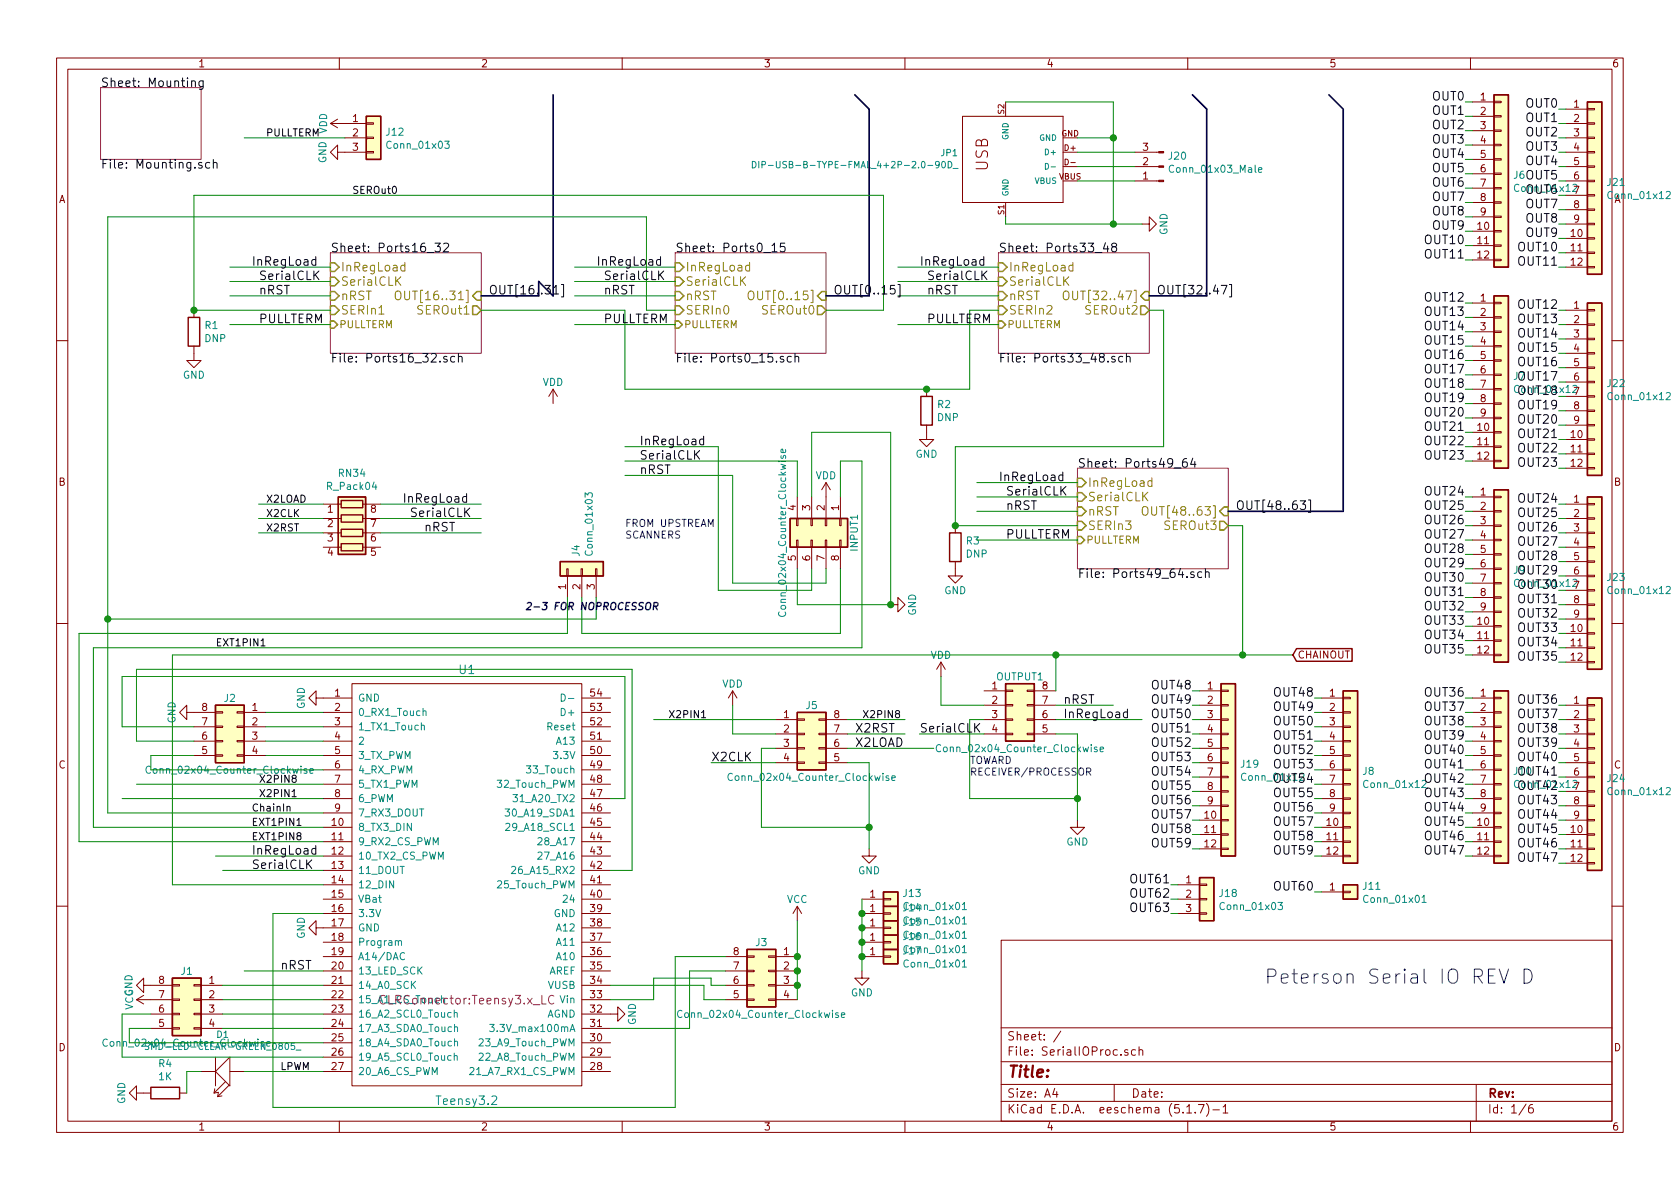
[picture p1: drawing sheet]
<svg xmlns="http://www.w3.org/2000/svg" width="297mm" height="210mm" viewBox="0 0 297 210" stroke-linecap="round" stroke-linejoin="round" font-family="sans-serif">
<defs><g id="words">
<text font-size="3.5" fill="#0000c2" x="223.5" y="174">Peterson Serial IO REV D</text>
<g font-size="2.8" fill="#840000">
<text x="174.7" y="30.3" transform="rotate(-90 174.7 30.3)">USB</text>
<text x="178" y="190.5">Title:</text>
</g>
<g font-size="2.1">
<text x="17.8" y="15.4">Sheet: Mounting</text>
<text x="253.4" y="17.8">OUT0</text>
<text x="253.4" y="20.3">OUT1</text>
<text x="253.4" y="22.9">OUT2</text>
<text x="269.9" y="19">OUT0</text>
<text x="269.9" y="21.6">OUT1</text>
<text x="17.8" y="29.8">File: Mounting.sch</text>
<text x="253.4" y="27.9">OUT4</text>
<text x="253.4" y="25.4">OUT3</text>
<text x="269.9" y="24.1">OUT2</text>
<text x="269.9" y="26.7">OUT3</text>
<text x="269.9" y="29.2">OUT4</text>
<text x="253.4" y="35.6">OUT7</text>
<text x="253.4" y="33">OUT6</text>
<text x="253.4" y="30.5">OUT5</text>
<text x="269.9" y="31.7">OUT5</text>
<text x="269.9" y="34.3">OUT6</text>
<text x="253.4" y="40.6">OUT9</text>
<text x="253.4" y="38.1">OUT8</text>
<text x="269.9" y="36.8">OUT7</text>
<text x="269.9" y="39.4">OUT8</text>
<text x="269.9" y="41.9">OUT9</text>
<text x="44.4" y="47">InRegLoad</text>
<text x="58.4" y="44.6">Sheet: Ports16_32</text>
<text x="105.4" y="47">InRegLoad</text>
<text x="119.4" y="44.6">Sheet: Ports0_15</text>
<text x="162.6" y="47">InRegLoad</text>
<text x="176.5" y="44.6">Sheet: Ports33_48</text>
<text x="252.2" y="43.2">OUT10</text>
<text x="252.2" y="45.7">OUT11</text>
<text x="268.8" y="44.4">OUT10</text>
<text x="268.8" y="47">OUT11</text>
<text x="45.7" y="52.1">nRST</text>
<text x="45.7" y="49.5">SerialCLK</text>
<text x="86.4" y="52.1">OUT[16..31]</text>
<text x="106.7" y="52.1">nRST</text>
<text x="106.7" y="49.5">SerialCLK</text>
<text x="147.3" y="52.1">OUT[0..15]</text>
<text x="163.8" y="52.1">nRST</text>
<text x="163.8" y="49.5">SerialCLK</text>
<text x="204.5" y="52.1">OUT[32..47]</text>
<text x="252.2" y="53.3">OUT12</text>
<text x="45.7" y="57.1">PULLTERM</text>
<text x="106.7" y="57.1">PULLTERM</text>
<text x="163.8" y="57.1">PULLTERM</text>
<text x="252.2" y="58.4">OUT14</text>
<text x="252.2" y="55.9">OUT13</text>
<text x="268.8" y="57.1">OUT13</text>
<text x="268.8" y="59.7">OUT14</text>
<text x="268.8" y="54.6">OUT12</text>
<text x="58.4" y="64.1">File: Ports16_32.sch</text>
<text x="119.4" y="64.1">File: Ports0_15.sch</text>
<text x="176.5" y="64.1">File: Ports33_48.sch</text>
<text x="252.2" y="63.5">OUT16</text>
<text x="252.2" y="61">OUT15</text>
<text x="268.8" y="62.2">OUT15</text>
<text x="268.8" y="64.8">OUT16</text>
<text x="252.2" y="71.1">OUT19</text>
<text x="252.2" y="68.6">OUT18</text>
<text x="252.2" y="66">OUT17</text>
<text x="268.8" y="67.3">OUT17</text>
<text x="268.8" y="69.8">OUT18</text>
<text x="252.2" y="76.2">OUT21</text>
<text x="252.2" y="73.7">OUT20</text>
<text x="268.8" y="72.4">OUT19</text>
<text x="268.8" y="74.9">OUT20</text>
<text x="268.8" y="77.5">OUT21</text>
<text x="113" y="78.7">InRegLoad</text>
<text x="113" y="81.3">SerialCLK</text>
<text x="113" y="83.8">nRST</text>
<text x="190.5" y="82.7">Sheet: Ports49_64</text>
<text x="252.2" y="78.7">OUT22</text>
<text x="252.2" y="81.3">OUT23</text>
<text x="268.8" y="80">OUT22</text>
<text x="268.8" y="82.5">OUT23</text>
<text x="71.1" y="88.9">InRegLoad</text>
<text x="176.5" y="85.1">InRegLoad</text>
<text x="177.8" y="87.6">SerialCLK</text>
<text x="252.2" y="87.6">OUT24</text>
<text x="268.8" y="88.9">OUT24</text>
<text x="72.4" y="91.4">SerialCLK</text>
<text x="74.9" y="94">nRST</text>
<text x="177.8" y="90.2">nRST</text>
<text x="177.8" y="95.2">PULLTERM</text>
<text x="218.4" y="90.2">OUT[48..63]</text>
<text x="252.2" y="95.2">OUT27</text>
<text x="252.2" y="92.7">OUT26</text>
<text x="252.2" y="90.2">OUT25</text>
<text x="268.8" y="91.4">OUT25</text>
<text x="268.8" y="94">OUT26</text>
<text x="252.2" y="100.3">OUT29</text>
<text x="252.2" y="97.8">OUT28</text>
<text x="268.8" y="96.5">OUT27</text>
<text x="268.8" y="99.1">OUT28</text>
<text x="268.8" y="101.6">OUT29</text>
<text x="190.5" y="102.2">File: Ports49_64.sch</text>
<text x="252.2" y="107.9">OUT32</text>
<text x="252.2" y="105.4">OUT31</text>
<text x="252.2" y="102.9">OUT30</text>
<text x="268.8" y="104.1">OUT30</text>
<text x="268.8" y="106.7">OUT31</text>
<text x="252.2" y="113">OUT34</text>
<text x="252.2" y="110.5">OUT33</text>
<text x="268.8" y="111.8">OUT33</text>
<text x="268.8" y="109.2">OUT32</text>
<text x="252.2" y="115.6">OUT35</text>
<text x="268.8" y="114.3">OUT34</text>
<text x="268.8" y="116.8">OUT35</text>
<text x="188" y="124.5">nRST</text>
<text x="204" y="121.9">OUT48</text>
<text x="204" y="124.5">OUT49</text>
<text x="225.6" y="125.7">OUT49</text>
<text x="225.6" y="123.2">OUT48</text>
<text x="252.2" y="125.7">OUT37</text>
<text x="252.2" y="123.2">OUT36</text>
<text x="268.8" y="124.5">OUT36</text>
<text x="151.1" y="129.5">X2RST</text>
<text x="162.6" y="129.5">SerialCLK</text>
<text x="188" y="127">InRegLoad</text>
<text x="204" y="129.5">OUT51</text>
<text x="204" y="127">OUT50</text>
<text x="225.6" y="130.8">OUT51</text>
<text x="225.6" y="128.3">OUT50</text>
<text x="252.2" y="130.8">OUT39</text>
<text x="252.2" y="128.3">OUT38</text>
<text x="268.8" y="129.5">OUT38</text>
<text x="268.8" y="127">OUT37</text>
<text x="125.7" y="134.6">X2CLK</text>
<text x="151.1" y="132.1">X2LOAD</text>
<text x="204" y="134.6">OUT53</text>
<text x="204" y="132.1">OUT52</text>
<text x="204" y="137.2">OUT54</text>
<text x="225.6" y="135.9">OUT53</text>
<text x="225.6" y="133.3">OUT52</text>
<text x="252.2" y="133.3">OUT40</text>
<text x="252.2" y="135.9">OUT41</text>
<text x="268.8" y="137.2">OUT41</text>
<text x="268.8" y="134.6">OUT40</text>
<text x="268.8" y="132.1">OUT39</text>
<text x="204" y="139.7">OUT55</text>
<text x="204" y="142.2">OUT56</text>
<text x="225.6" y="143.5">OUT56</text>
<text x="225.6" y="141">OUT55</text>
<text x="225.6" y="138.4">OUT54</text>
<text x="252.2" y="143.5">OUT44</text>
<text x="252.2" y="141">OUT43</text>
<text x="252.2" y="138.4">OUT42</text>
<text x="268.8" y="142.2">OUT43</text>
<text x="268.8" y="139.7">OUT42</text>
<text x="204" y="149.9">OUT59</text>
<text x="204" y="144.8">OUT57</text>
<text x="204" y="147.3">OUT58</text>
<text x="225.6" y="146">OUT57</text>
<text x="225.6" y="148.6">OUT58</text>
<text x="252.2" y="148.6">OUT46</text>
<text x="252.2" y="146">OUT45</text>
<text x="268.8" y="149.9">OUT46</text>
<text x="268.8" y="144.8">OUT44</text>
<text x="268.8" y="147.3">OUT45</text>
<text x="44.4" y="153.7">SerialCLK</text>
<text x="44.4" y="151.1">InRegLoad</text>
<text x="225.6" y="151.1">OUT59</text>
<text x="252.2" y="151.1">OUT47</text>
<text x="268.8" y="152.4">OUT47</text>
<text x="200.2" y="161.3">OUT63</text>
<text x="200.2" y="158.7">OUT62</text>
<text x="200.2" y="156.2">OUT61</text>
<text x="225.6" y="157.5">OUT60</text>
<text x="49.5" y="171.4">nRST</text>
</g>
<g font-size="2.1" fill="#848400">
<text x="60.2" y="48">InRegLoad</text>
<text x="60.2" y="50.5">SerialCLK</text>
<text x="60.2" y="53.1">nRST</text>
<text x="71.5" y="53.1">OUT[16..31]</text>
<text x="121.2" y="48">InRegLoad</text>
<text x="121.2" y="50.5">SerialCLK</text>
<text x="121.2" y="53.1">nRST</text>
<text x="133.7" y="53.1">OUT[0..15]</text>
<text x="178.3" y="48">InRegLoad</text>
<text x="178.3" y="50.5">SerialCLK</text>
<text x="178.3" y="53.1">nRST</text>
<text x="189.6" y="53.1">OUT[32..47]</text>
<text x="60.2" y="55.6">SERIn1</text>
<text x="74.1" y="55.6">SEROut1</text>
<text x="121.2" y="55.6">SERIn0</text>
<text x="135.1" y="55.6">SEROut0</text>
<text x="178.3" y="55.6">SERIn2</text>
<text x="192.2" y="55.6">SEROut2</text>
<text x="192.3" y="86.1">InRegLoad</text>
<text x="192.3" y="88.6">SerialCLK</text>
<text x="192.3" y="91.2">nRST</text>
<text x="192.3" y="93.7">SERIn3</text>
<text x="203.6" y="91.2">OUT[48..63]</text>
<text x="206.2" y="93.7">SEROut3</text>
</g>
<g font-size="2.1" fill="#008484">
<text x="81.2" y="119.2">U1</text>
<text x="77.4" y="195.4">Teensy3.2</text>
</g>
<text font-size="2.1" fill="#840084" x="67.6" y="177.6">CLRConnector:Teensy3.x_LC</text>
<g font-size="2.1" fill="#840000">
<text x="178" y="184">Sheet: /</text>
<text x="178" y="186.7">File: SerialIOProc.sch</text>
<text x="178" y="196.9">KiCad E.D.A. eeschema (5.1.7)-1</text>
<text x="178" y="194.1">Size: A4</text>
<text x="200" y="194.1">Date:</text>
<text x="263" y="194.1">Rev:</text>
<text x="263" y="196.9">Id: 1/6</text>
</g>
<g font-size="1.8" fill="#840000">
<text x="35" y="11.9">1</text>
<text x="85" y="11.9">2</text>
<text x="135" y="11.9">3</text>
<text x="185" y="11.9">4</text>
<text x="235" y="11.9">5</text>
<text x="285" y="11.9">6</text>
<text x="261.8" y="17.8">1</text>
<text x="62.4" y="21.6">1</text>
<text x="261.8" y="20.3">2</text>
<text x="261.8" y="22.9">3</text>
<text x="278.3" y="19">1</text>
<text x="278.3" y="21.6">2</text>
<text x="62.4" y="24.1">2</text>
<text x="62.4" y="26.7">3</text>
<text x="202.1" y="29.2">2</text>
<text x="202.1" y="26.7">3</text>
<text x="261.8" y="25.4">4</text>
<text x="261.8" y="27.9">5</text>
<text x="278.3" y="24.1">3</text>
<text x="278.3" y="26.7">4</text>
<text x="278.3" y="29.2">5</text>
<text x="10.4" y="35.9">A</text>
<text x="202.1" y="31.7">1</text>
<text x="261.8" y="30.5">6</text>
<text x="261.8" y="33">7</text>
<text x="261.8" y="35.6">8</text>
<text x="278.3" y="31.7">6</text>
<text x="261.3" y="40.6">10</text>
<text x="261.8" y="38.1">9</text>
<text x="277.8" y="41.9">10</text>
<text x="278.3" y="36.8">8</text>
<text x="278.3" y="39.4">9</text>
<text x="261.3" y="43.2">11</text>
<text x="261.3" y="45.7">12</text>
<text x="277.8" y="44.4">11</text>
<text x="277.8" y="47">12</text>
<text x="261.8" y="53.3">1</text>
<text x="261.8" y="55.9">2</text>
<text x="261.8" y="58.4">3</text>
<text x="278.3" y="54.6">1</text>
<text x="278.3" y="57.1">2</text>
<text x="278.3" y="59.7">3</text>
<text x="261.8" y="61">4</text>
<text x="261.8" y="63.5">5</text>
<text x="278.3" y="62.2">4</text>
<text x="278.3" y="64.8">5</text>
<text x="261.8" y="66">6</text>
<text x="261.8" y="68.6">7</text>
<text x="261.8" y="71.1">8</text>
<text x="278.3" y="67.3">6</text>
<text x="261.3" y="76.2">10</text>
<text x="261.8" y="73.7">9</text>
<text x="277.8" y="77.5">10</text>
<text x="278.3" y="72.4">8</text>
<text x="278.3" y="74.9">9</text>
<text x="261.3" y="78.7">11</text>
<text x="261.3" y="81.3">12</text>
<text x="277.8" y="80">11</text>
<text x="277.8" y="82.5">12</text>
<text x="10.4" y="85.9">B</text>
<text x="261.8" y="87.6">1</text>
<text x="278.3" y="88.9">1</text>
<text x="285.4" y="85.9">B</text>
<text x="57.9" y="90.7">1</text>
<text x="57.9" y="93.2">2</text>
<text x="57.9" y="95.8">3</text>
<text x="65.6" y="95.8">6</text>
<text x="65.6" y="93.2">7</text>
<text x="65.6" y="90.7">8</text>
<text x="140.7" y="90.3" transform="rotate(-90 140.7 90.3)">4</text>
<text x="143.3" y="90.3" transform="rotate(-90 143.3 90.3)">3</text>
<text x="145.8" y="90.3" transform="rotate(-90 145.8 90.3)">2</text>
<text x="148.3" y="90.3" transform="rotate(-90 148.3 90.3)">1</text>
<text x="261.8" y="90.2">2</text>
<text x="261.8" y="92.7">3</text>
<text x="261.8" y="95.2">4</text>
<text x="278.3" y="91.4">2</text>
<text x="278.3" y="94">3</text>
<text x="57.9" y="98.3">4</text>
<text x="65.6" y="98.3">5</text>
<text x="140.7" y="99.2" transform="rotate(-90 140.7 99.2)">5</text>
<text x="143.3" y="99.2" transform="rotate(-90 143.3 99.2)">6</text>
<text x="145.8" y="99.2" transform="rotate(-90 145.8 99.2)">7</text>
<text x="148.3" y="99.2" transform="rotate(-90 148.3 99.2)">8</text>
<text x="261.8" y="97.8">5</text>
<text x="261.8" y="100.3">6</text>
<text x="278.3" y="96.5">4</text>
<text x="278.3" y="99.1">5</text>
<text x="278.3" y="101.6">6</text>
<text x="100.1" y="104.2" transform="rotate(-90 100.1 104.2)">1</text>
<text x="102.6" y="104.2" transform="rotate(-90 102.6 104.2)">2</text>
<text x="105.2" y="104.2" transform="rotate(-90 105.2 104.2)">3</text>
<text x="261.8" y="102.9">7</text>
<text x="261.8" y="105.4">8</text>
<text x="261.8" y="107.9">9</text>
<text x="278.3" y="106.7">8</text>
<text x="261.3" y="110.5">10</text>
<text x="261.3" y="113">11</text>
<text x="277.8" y="111.8">10</text>
<text x="278.3" y="109.2">9</text>
<text x="229.4" y="116.5">CHAINOUT</text>
<text x="261.3" y="115.6">12</text>
<text x="277.8" y="114.3">11</text>
<text x="277.8" y="116.8">12</text>
<text x="35.7" y="125.7">8</text>
<text x="44.6" y="125.7">1</text>
<text x="59.2" y="123.2">1</text>
<text x="59.2" y="125.7">2</text>
<text x="104.4" y="125.7">53</text>
<text x="104.4" y="123.2">54</text>
<text x="175.4" y="121.9">1</text>
<text x="175.4" y="124.5">2</text>
<text x="184.3" y="124.5">7</text>
<text x="184.3" y="121.9">8</text>
<text x="213.5" y="121.9">1</text>
<text x="213.5" y="124.5">2</text>
<text x="235.1" y="123.2">1</text>
<text x="235.1" y="125.7">2</text>
<text x="261.8" y="123.2">1</text>
<text x="261.8" y="125.7">2</text>
<text x="278.3" y="124.5">1</text>
<text x="35.7" y="130.8">6</text>
<text x="35.7" y="128.3">7</text>
<text x="44.6" y="128.3">2</text>
<text x="44.6" y="130.8">3</text>
<text x="59.2" y="128.3">3</text>
<text x="59.2" y="130.8">4</text>
<text x="104.4" y="130.8">51</text>
<text x="104.4" y="128.3">52</text>
<text x="138.6" y="127">1</text>
<text x="138.6" y="129.5">2</text>
<text x="147.5" y="129.5">7</text>
<text x="147.5" y="127">8</text>
<text x="175.4" y="127">3</text>
<text x="175.4" y="129.5">4</text>
<text x="184.3" y="129.5">5</text>
<text x="184.3" y="127">6</text>
<text x="213.5" y="127">3</text>
<text x="213.5" y="129.5">4</text>
<text x="235.1" y="128.3">3</text>
<text x="235.1" y="130.8">4</text>
<text x="261.8" y="128.3">3</text>
<text x="261.8" y="130.8">4</text>
<text x="278.3" y="127">2</text>
<text x="278.3" y="129.5">3</text>
<text x="10.4" y="135.9">C</text>
<text x="35.7" y="133.3">5</text>
<text x="44.6" y="133.3">4</text>
<text x="59.2" y="133.3">5</text>
<text x="59.2" y="135.9">6</text>
<text x="104.4" y="135.9">49</text>
<text x="104.4" y="133.3">50</text>
<text x="138.6" y="132.1">3</text>
<text x="138.6" y="134.6">4</text>
<text x="147.5" y="134.6">5</text>
<text x="147.5" y="132.1">6</text>
<text x="213.5" y="132.1">5</text>
<text x="213.5" y="134.6">6</text>
<text x="213.5" y="137.2">7</text>
<text x="235.1" y="133.3">5</text>
<text x="235.1" y="135.9">6</text>
<text x="261.8" y="133.3">5</text>
<text x="261.8" y="135.9">6</text>
<text x="278.3" y="132.1">4</text>
<text x="278.3" y="134.6">5</text>
<text x="278.3" y="137.2">6</text>
<text x="285.4" y="135.9">C</text>
<text x="59.2" y="138.4">7</text>
<text x="59.2" y="141">8</text>
<text x="59.2" y="143.5">9</text>
<text x="104.4" y="143.5">46</text>
<text x="104.4" y="141">47</text>
<text x="104.4" y="138.4">48</text>
<text x="213.5" y="139.7">8</text>
<text x="213.5" y="142.2">9</text>
<text x="235.1" y="138.4">7</text>
<text x="235.1" y="141">8</text>
<text x="235.1" y="143.5">9</text>
<text x="261.8" y="138.4">7</text>
<text x="261.8" y="141">8</text>
<text x="261.8" y="143.5">9</text>
<text x="278.3" y="142.2">8</text>
<text x="58.7" y="146">10</text>
<text x="58.7" y="148.6">11</text>
<text x="104.4" y="148.6">44</text>
<text x="104.4" y="146">45</text>
<text x="213" y="144.8">10</text>
<text x="213" y="147.3">11</text>
<text x="213" y="149.9">12</text>
<text x="234.6" y="146">10</text>
<text x="234.6" y="148.6">11</text>
<text x="261.3" y="146">10</text>
<text x="261.3" y="148.6">11</text>
<text x="277.8" y="147.3">10</text>
<text x="277.8" y="149.9">11</text>
<text x="278.3" y="144.8">9</text>
<text x="58.7" y="151.1">12</text>
<text x="58.7" y="153.7">13</text>
<text x="104.4" y="153.7">42</text>
<text x="104.4" y="151.1">43</text>
<text x="234.6" y="151.1">12</text>
<text x="261.3" y="151.1">12</text>
<text x="277.8" y="152.4">12</text>
<text x="58.7" y="156.2">14</text>
<text x="58.7" y="158.7">15</text>
<text x="58.7" y="161.3">16</text>
<text x="104.4" y="161.3">39</text>
<text x="104.4" y="158.7">40</text>
<text x="104.4" y="156.2">41</text>
<text x="153.8" y="161.3">1</text>
<text x="153.8" y="158.7">1</text>
<text x="209.7" y="156.2">1</text>
<text x="209.7" y="158.7">2</text>
<text x="209.7" y="161.3">3</text>
<text x="235.1" y="157.5">1</text>
<text x="58.7" y="163.8">17</text>
<text x="58.7" y="166.4">18</text>
<text x="104.4" y="166.4">37</text>
<text x="104.4" y="163.8">38</text>
<text x="153.8" y="166.4">1</text>
<text x="153.8" y="163.8">1</text>
<text x="28.1" y="174">8</text>
<text x="37" y="174">1</text>
<text x="58.7" y="168.9">19</text>
<text x="58.7" y="171.4">20</text>
<text x="58.7" y="174">21</text>
<text x="104.4" y="174">34</text>
<text x="104.4" y="171.4">35</text>
<text x="104.4" y="168.9">36</text>
<text x="129.7" y="174">6</text>
<text x="129.7" y="171.4">7</text>
<text x="129.7" y="168.9">8</text>
<text x="138.6" y="168.9">1</text>
<text x="138.6" y="171.4">2</text>
<text x="138.6" y="174">3</text>
<text x="153.8" y="168.9">1</text>
<text x="28.1" y="179.1">6</text>
<text x="28.1" y="176.5">7</text>
<text x="37" y="176.5">2</text>
<text x="37" y="179.1">3</text>
<text x="58.7" y="176.5">22</text>
<text x="58.7" y="179.1">23</text>
<text x="104.4" y="179.1">32</text>
<text x="104.4" y="176.5">33</text>
<text x="129.7" y="176.5">5</text>
<text x="138.6" y="176.5">4</text>
<text x="10.4" y="185.9">D</text>
<text x="28.1" y="181.6">5</text>
<text x="37" y="181.6">4</text>
<text x="58.7" y="181.6">24</text>
<text x="58.7" y="184.1">25</text>
<text x="104.4" y="184.1">30</text>
<text x="104.4" y="181.6">31</text>
<text x="285.4" y="185.9">D</text>
<text x="58.7" y="186.7">26</text>
<text x="58.7" y="189.2">27</text>
<text x="104.4" y="189.2">28</text>
<text x="104.4" y="186.7">29</text>
<text x="35" y="199.9">1</text>
<text x="85" y="199.9">2</text>
<text x="135" y="199.9">3</text>
<text x="185" y="199.9">4</text>
<text x="235" y="199.9">5</text>
<text x="285" y="199.9">6</text>
</g>
<g font-size="1.8" fill="#008484">
<text x="57.8" y="23.7" transform="rotate(-90 57.8 23.7)">VDD</text>
<text x="68.4" y="24">J12</text>
<text x="57.7" y="28.9" transform="rotate(-90 57.7 28.9)">GND</text>
<text x="68.7" y="26.3">Conn_01x03</text>
<text x="206.7" y="28.2">J20</text>
<text x="207.3" y="30.6">Conn_01x03_Male</text>
<text x="267.7" y="31.6">J6</text>
<text x="284.3" y="32.9">J21</text>
<text x="284.6" y="35.2">Conn_01x12</text>
<text x="285.4" y="35.9">A</text>
<text x="206.4" y="41.6" transform="rotate(-90 206.4 41.6)">GND</text>
<text x="36.3" y="58.2">R1</text>
<text x="36.2" y="60.5">DNP</text>
<text x="32.3" y="67">GND</text>
<text x="95.9" y="68.2">VDD</text>
<text x="284.3" y="68.4">J22</text>
<text x="284.6" y="70.8">Conn_01x12</text>
<text x="165.8" y="74.5">DNP</text>
<text x="165.8" y="72.2">R2</text>
<text x="161.9" y="80.9">GND</text>
<text x="58.1" y="86.6">R_Pack04</text>
<text x="60" y="84.3">RN34</text>
<text x="144.2" y="84.8">VDD</text>
<text x="102.5" y="98.3" transform="rotate(-90 102.5 98.3)">J4</text>
<text x="104.8" y="97.9" transform="rotate(-90 104.8 97.9)">Conn_01x03</text>
<text x="151.7" y="97.4" transform="rotate(-90 151.7 97.4)">INPUT1</text>
<text x="170.8" y="98.6">DNP</text>
<text x="170.9" y="96.3">R3</text>
<text x="167" y="105.1">GND</text>
<text x="284.3" y="102.7">J23</text>
<text x="284.6" y="105">Conn_01x12</text>
<text x="139" y="108.1" transform="rotate(-90 139 108.1)">Conn_02x04_Counter_Clockwise</text>
<text x="162" y="108.9" transform="rotate(-90 162 108.9)">GND</text>
<text x="164.5" y="116.5">VDD</text>
<text x="39.7" y="124.1">J2</text>
<text x="53.9" y="125.4" transform="rotate(-90 53.9 125.4)">GND</text>
<text x="63.2" y="124.1">GND</text>
<text x="127.7" y="121.6">VDD</text>
<text x="142.5" y="125.4">J5</text>
<text x="176.2" y="120.3">OUTPUT1</text>
<text x="31" y="127.9" transform="rotate(-90 31 127.9)">GND</text>
<text x="63.2" y="126.6">0_RX1_Touch</text>
<text x="63.2" y="129.2">1_TX1_Touch</text>
<text x="63.2" y="131.7">2</text>
<text x="97" y="129.2">Reset</text>
<text x="98.6" y="131.7">A13</text>
<text x="99.5" y="126.6">D+</text>
<text x="26.7" y="136.8">Conn_02x04_Counter_Clockwise</text>
<text x="63.2" y="134.2">3_TX_PWM</text>
<text x="63.2" y="136.8">4_RX_PWM</text>
<text x="93.6" y="136.8">33_Touch</text>
<text x="98.2" y="134.2">3.3V</text>
<text x="166.4" y="133">Conn_02x04_Counter_Clockwise</text>
<text x="219.5" y="135.8">J19</text>
<text x="241" y="137">J8</text>
<text x="63.2" y="139.3">5_TX1_PWM</text>
<text x="63.2" y="141.9">6_PWM</text>
<text x="88.3" y="139.3">32_Touch_PWM</text>
<text x="91.4" y="141.9">31_A20_TX2</text>
<text x="129.6" y="138.1">Conn_02x04_Counter_Clockwise</text>
<text x="219.8" y="138.1">Conn_01x12</text>
<text x="241.4" y="139.3">Conn_01x12</text>
<text x="284.3" y="138.3">J24</text>
<text x="284.6" y="140.6">Conn_01x12</text>
<text x="63.2" y="146.9">8_TX3_DIN</text>
<text x="63.2" y="149.5">9_RX2_CS_PWM</text>
<text x="63.2" y="144.4">7_RX3_DOUT</text>
<text x="90" y="144.4">30_A19_SDA1</text>
<text x="90.1" y="146.9">29_A18_SCL1</text>
<text x="95.7" y="149.5">28_A17</text>
<text x="188.5" y="149.5">GND</text>
<text x="63.2" y="152">10_TX2_CS_PWM</text>
<text x="63.2" y="154.6">11_DOUT</text>
<text x="91.2" y="154.6">26_A15_RX2</text>
<text x="95.7" y="152">27_A16</text>
<text x="151.7" y="154.6">GND</text>
<text x="63.2" y="157.1">12_DIN</text>
<text x="63.2" y="159.6">VBat</text>
<text x="88.3" y="157.1">25_Touch_PWM</text>
<text x="99.9" y="159.6">24</text>
<text x="139.1" y="159.7">VCC</text>
<text x="159.8" y="161.2">J14</text>
<text x="159.8" y="158.6">J13</text>
<text x="160.1" y="160.9">Conn_01x01</text>
<text x="215.7" y="158.6">J18</text>
<text x="216" y="160.9">Conn_01x03</text>
<text x="241.1" y="157.3">J11</text>
<text x="241.4" y="159.7">Conn_01x01</text>
<text x="53.9" y="166" transform="rotate(-90 53.9 166)">GND</text>
<text x="63.2" y="162.2">3.3V</text>
<text x="63.2" y="164.7">GND</text>
<text x="63.2" y="167.3">Program</text>
<text x="97.9" y="162.2">GND</text>
<text x="98.6" y="167.3">A11</text>
<text x="98.6" y="164.7">A12</text>
<text x="133.7" y="167.3">J3</text>
<text x="159.8" y="166.2">J16</text>
<text x="159.8" y="163.7">J15</text>
<text x="160.1" y="166">Conn_01x01</text>
<text x="160.1" y="163.5">Conn_01x01</text>
<text x="32.1" y="172.4">J1</text>
<text x="63.2" y="169.8">A14/DAC</text>
<text x="63.2" y="172.3">13_LED_SCK</text>
<text x="97" y="172.3">AREF</text>
<text x="98.6" y="169.8">A10</text>
<text x="159.8" y="168.8">J17</text>
<text x="160.1" y="171.1">Conn_01x01</text>
<text x="160.1" y="168.5">Conn_01x01</text>
<text x="23.4" y="176.2" transform="rotate(-90 23.4 176.2)">GND</text>
<text x="23.5" y="178.6" transform="rotate(-90 23.5 178.6)">VCC</text>
<text x="63.2" y="174.9">14_A0_SCK</text>
<text x="63.2" y="180">16_A2_SCL0_Touch</text>
<text x="96.6" y="180">AGND</text>
<text x="97" y="174.9">VUSB</text>
<text x="99.1" y="177.4">Vin</text>
<text x="150.4" y="176.2">GND</text>
<text x="19.1" y="185.1">Conn_02x04_Counter_Clockwise</text>
<text x="63.2" y="182.5">17_A3_SDA0_Touch</text>
<text x="63.2" y="185">18_A4_SDA0_Touch</text>
<text x="85" y="185">23_A9_Touch_PWM</text>
<text x="87.9" y="182.5">3.3V_max100mA</text>
<text x="112.4" y="181.3" transform="rotate(-90 112.4 181.3)">GND</text>
<text x="120.7" y="180">Conn_02x04_Counter_Clockwise</text>
<text x="28.1" y="188.7">R4</text>
<text x="28.1" y="191">1K</text>
<text x="63.2" y="187.6">19_A5_SCL0_Touch</text>
<text x="63.2" y="190.1">20_A6_CS_PWM</text>
<text x="83.5" y="190.1">21_A7_RX1_CS_PWM</text>
<text x="85" y="187.6">22_A8_Touch_PWM</text>
<text x="22.1" y="195.2" transform="rotate(-90 22.1 195.2)">GND</text>
</g>
<g font-size="1.8">
<text x="47" y="24.1">PULLTERM</text>
<text x="62.2" y="34.3">SEROut0</text>
<text x="267.7" y="67.2">J7</text>
<text x="47" y="88.9">X2LOAD</text>
<text x="47" y="91.4">X2CLK</text>
<text x="47" y="94">X2RST</text>
<text x="267.7" y="101.5">J9</text>
<text x="38.1" y="114.3">EXT1PIN1</text>
<text x="118.1" y="127">X2PIN1</text>
<text x="152.4" y="127">X2PIN8</text>
<text x="267.7" y="137">J10</text>
<text x="44.4" y="143.5">ChainIn</text>
<text x="45.7" y="141">X2PIN1</text>
<text x="45.7" y="138.4">X2PIN8</text>
<text x="44.4" y="146">EXT1PIN1</text>
<text x="44.4" y="148.6">EXT1PIN8</text>
<text x="49.5" y="189.2">LPWM</text>
</g>
<g font-size="1.8" fill="#008400">
<text x="268.1" y="33.9">Conn_01x127</text>
<text x="268.1" y="69.5">Conn_01x127</text>
<text x="268.1" y="103.8">Conn_01x127</text>
<text x="268.1" y="139.3">Conn_01x127</text>
</g>
<g font-size="1.8" fill="#848400">
<text x="59.9" y="58">PULLTERM</text>
<text x="120.9" y="58">PULLTERM</text>
<text x="178.1" y="58">PULLTERM</text>
<text x="192" y="96.1">PULLTERM</text>
</g>
<g font-size="1.8" fill="#0000c2">
<text x="110.5" y="93.2">FROM UPSTREAM</text>
<text x="110.5" y="95.2">SCANNERS</text>
<text x="92.7" y="107.9">2-3 FOR NOPROCESSOR</text>
<text x="171.4" y="135.1">TOWARD</text>
<text x="171.4" y="137.2">RECEIVER/PROCESSOR</text>
</g>
<text font-size="1.8" fill="#840084" x="63.2" y="177.4">15_A1_CS_Touch</text>
<g font-size="1.6" fill="#008484">
<text x="136.3" y="29.7">DIP-USB-B-TYPE-FMAL_4+2P-2.0-90D_</text>
<text x="166.4" y="27.6">JP1</text>
<text x="27" y="185.6">SMD-LED-CLEAR-GREEN_0805_</text>
<text x="38.4" y="183.5">D1</text>
</g>
<g font-size="1.4" fill="#840000">
<text x="177.5" y="20.2" transform="rotate(-90 177.5 20.2)">S2</text>
<text x="187.7" y="24.1">GND</text>
<text x="188.3" y="26.7">D+</text>
<text x="188.5" y="29.2">D-</text>
<text x="187.3" y="31.7">VBUS</text>
<text x="177.5" y="37.9" transform="rotate(-90 177.5 37.9)">S1</text>
</g>
<g font-size="1.4" fill="#008484">
<text x="178.3" y="24.7" transform="rotate(-90 178.3 24.7)">GND</text>
<text x="183.8" y="24.9">GND</text>
<text x="185.1" y="27.4">D+</text>
<text x="178.3" y="34.8" transform="rotate(-90 178.3 34.8)">GND</text>
<text x="183" y="32.5">VBUS</text>
</g>
</g></defs>
<g fill="none" stroke="#840000" stroke-width=".18">
<path d="M10 10.3h277v189.9h-277zM12 12.2h273v186.1h-273zM60 10.3v1.9M110 10.3v1.9M160 10.3v1.9M177.8 18v2.6M210 10.3v1.9M260 10.3v1.9M260.3 18h3.9M264.2 17.9h1.2v.3h-1.2zM276.9 19.3h3.8M280.7 19.2h1.2v.2h-1.2z"/>
<path d="M58.4 21.8l1.3 .8M58.4 21.8h6.4M59.7 26.9v-1.3l-1.3 1.3 1.3 1.3v-1.3h5.1M59.7 21.1l-1.3 .7M61 24.4h3.8M64.8 26.8h1.2v.2h-1.2zM64.8 24.3h1.2v.2h-1.2zM64.8 21.7h1.2v.3h-1.2zM170.2 20.6h17.8v15.2h-17.8zM177.8 35.8v2.5M188 24.4h2.5M188 26.9h2.5"/>
<path d="M188 29.5h2.5M188 32h2.5M200.7 26.9h4.2M200.7 29.5h4.2M200.7 32h4.2M201.9 39.6h1.3v-1.3l1.3 1.3-1.3 1.3v-1.3M260.3 20.6h3.9M260.3 23.1h3.9M260.3 25.6h3.9M260.3 28.2h3.9M260.3 30.7h3.9M260.3 33.3h3.9"/>
<path d="M260.3 35.8h3.9M260.3 38.3h3.9M264.2 38.2h1.2v.3h-1.2zM264.2 35.7h1.2v.2h-1.2zM264.2 33.1h1.2v.3h-1.2zM264.2 30.6h1.2v.3h-1.2zM264.2 28.1h1.2v.2h-1.2zM264.2 25.5h1.2v.3h-1.2zM264.2 23h1.2v.2h-1.2zM264.2 20.4h1.2v.3h-1.2zM276.9 21.8h3.8M276.9 24.4h3.8"/>
<path d="M276.9 26.9h3.8M276.9 29.5h3.8M276.9 32h3.8M276.9 34.5h3.8M276.9 37.1h3.8M276.9 39.6h3.8M280.7 39.5h1.2v.2h-1.2zM280.7 37h1.2v.2h-1.2zM280.7 34.4h1.2v.3h-1.2zM280.7 31.9h1.2v.2h-1.2zM280.7 29.3h1.2v.3h-1.2zM280.7 26.8h1.2v.2h-1.2z"/>
<path d="M280.7 24.3h1.2v.2h-1.2zM280.7 21.7h1.2v.3h-1.2zM34.3 54.9v1.2M260.3 40.9h3.9M260.3 43.4h3.9M260.3 46h3.9M260.3 53.6h3.9M260.3 56.1h3.9M260.3 58.7h3.9M264.2 45.8h1.2v.3h-1.2zM264.2 43.3h1.2v.3h-1.2zM264.2 40.8h1.2v.2h-1.2z"/>
<path d="M264.2 58.5h1.2v.3h-1.2zM264.2 56h1.2v.3h-1.2zM264.2 53.5h1.2v.2h-1.2zM276.9 54.9h3.8M276.9 57.4h3.8M276.9 59.9h3.8M276.9 42.2h3.8M276.9 44.7h3.8M276.9 47.2h3.8M280.7 59.8h1.2v.3h-1.2zM280.7 57.3h1.2v.2h-1.2zM280.7 54.7h1.2v.3h-1.2z"/>
<path d="M280.7 47.1h1.2v.3h-1.2zM280.7 44.6h1.2v.2h-1.2zM280.7 42h1.2v.3h-1.2zM10 60.2h2M34.3 61.2v2.5h1.3l-1.3 1.3-1.3-1.3h1.3M97.8 68.8l-.8 1.3M97.8 68.8v2.6M97.8 68.8l.8 1.3M163.8 75.2v2.5h1.3l-1.3 1.3-1.2-1.3h1.2M163.8 68.8v1.3M260.3 76.4h3.9M260.3 79h3.9"/>
<path d="M260.3 61.2h3.9M260.3 63.7h3.9M260.3 66.3h3.9M260.3 68.8h3.9M260.3 71.4h3.9M260.3 73.9h3.9M264.2 78.9h1.2v.2h-1.2zM264.2 76.3h1.2v.3h-1.2zM264.2 73.8h1.2v.2h-1.2zM264.2 71.2h1.2v.3h-1.2zM264.2 68.7h1.2v.3h-1.2zM264.2 66.2h1.2v.2h-1.2z"/>
<path d="M264.2 63.6h1.2v.3h-1.2zM264.2 61.1h1.2v.2h-1.2zM276.9 77.7h3.8M276.9 62.5h3.8M276.9 65h3.8M276.9 67.6h3.8M276.9 70.1h3.8M276.9 72.6h3.8M276.9 75.2h3.8M280.7 77.6h1.2v.2h-1.2zM280.7 75.1h1.2v.2h-1.2zM280.7 72.5h1.2v.3h-1.2z"/>
<path d="M280.7 70h1.2v.2h-1.2zM280.7 67.4h1.2v.3h-1.2zM280.7 64.9h1.2v.2h-1.2zM280.7 62.4h1.2v.2h-1.2zM285 60.2h2M57.1 89.1h3.2M57.1 91.7h3.2M57.1 94.2h3.2M57.1 96.8h3.2M64.1 89.1h3.2M64.1 91.7h3.2M64.1 94.2h3.2"/>
<path d="M64.1 96.8h3.2M140.8 91.7h.3v1.3h-.3zM140.8 95.5h.3v1.3h-.3zM141 87.9v3.8M141 96.8v3.8M143.4 91.7h.2v1.3h-.2zM143.4 95.5h.2v1.3h-.2zM143.5 87.9v3.8M143.5 96.8v3.8M145.9 91.7h.3v1.3h-.3zM145.9 95.5h.3v1.3h-.3zM146 85.3l-.7 1.3"/>
<path d="M146 85.3v6.4M146 96.8v3.8M146 85.3l.8 1.3M148.5 91.7h.2v1.3h-.2zM148.5 95.5h.2v1.3h-.2zM148.6 87.9v3.8M148.6 96.8v3.8M168.9 99.3v2.5h1.3l-1.3 1.3-1.3-1.3h1.3M168.9 93v1.2M260.3 87.9h3.9M260.3 90.4h3.9M260.3 93h3.9"/>
<path d="M260.3 95.5h3.9M260.3 98h3.9M260.3 81.5h3.9M264.2 97.9h1.2v.3h-1.2zM264.2 95.4h1.2v.2h-1.2zM264.2 92.8h1.2v.3h-1.2zM264.2 90.3h1.2v.2h-1.2zM264.2 87.8h1.2v.2h-1.2zM264.2 81.4h1.2v.3h-1.2zM276.9 89.1h3.8M276.9 91.7h3.8M276.9 94.2h3.8"/>
<path d="M276.9 96.8h3.8M276.9 99.3h3.8M276.9 80.3h3.8M276.9 82.8h3.8M280.7 99.2h1.2v.2h-1.2zM280.7 96.6h1.2v.3h-1.2zM280.7 94.1h1.2v.3h-1.2zM280.7 91.6h1.2v.2h-1.2zM280.7 89h1.2v.3h-1.2zM280.7 82.7h1.2v.2h-1.2zM280.7 80.1h1.2v.3h-1.2zM10 110.3h2"/>
<path d="M100.2 100.6h.3v1.2h-.3zM100.3 101.8v3.9M102.7 100.6h.3v1.2h-.3zM102.9 101.8v3.9M105.3 100.6h.2v1.2h-.2zM105.4 101.8v3.9M157.5 106.9h1.2v-1.2l1.3 1.2-1.3 1.3v-1.3M166.4 117.1l-.8 1.3M166.4 117.1v2.5M166.4 117.1l.7 1.3M260.3 110.7h3.9M260.3 113.3h3.9"/>
<path d="M260.3 115.8h3.9M260.3 100.6h3.9M260.3 103.1h3.9M260.3 105.7h3.9M260.3 108.2h3.9M264.2 115.7h1.2v.2h-1.2zM264.2 113.2h1.2v.2h-1.2zM264.2 110.6h1.2v.3h-1.2zM264.2 108.1h1.2v.2h-1.2zM264.2 105.5h1.2v.3h-1.2zM264.2 103h1.2v.2h-1.2zM264.2 100.5h1.2v.2h-1.2z"/>
<path d="M276.9 112h3.8M276.9 114.5h3.8M276.9 117.1h3.8M276.9 101.8h3.8M276.9 104.4h3.8M276.9 106.9h3.8M276.9 109.5h3.8M280.7 117h1.2v.2h-1.2zM280.7 114.4h1.2v.3h-1.2zM280.7 111.9h1.2v.2h-1.2zM280.7 109.3h1.2v.3h-1.2zM280.7 106.8h1.2v.3h-1.2z"/>
<path d="M280.7 104.3h1.2v.2h-1.2zM280.7 101.7h1.2v.3h-1.2zM285 110.3h2M33 126v-1.3l-1.3 1.3 1.3 1.2v-1.2h5.1M34.3 128.5h3.8M34.3 131.1h3.8M34.3 133.6h3.8M38.1 133.5h1.3v.2h-1.3zM38.1 130.9h1.3v.3h-1.3zM38.1 128.4h1.3v.2h-1.3zM38.1 125.9h1.3v.2h-1.3zM41.9 133.5h1.3v.2h-1.3z"/>
<path d="M41.9 130.9h1.3v.3h-1.3zM41.9 128.4h1.3v.2h-1.3zM41.9 125.9h1.3v.2h-1.3zM43.2 126h3.8M43.2 128.5h3.8M43.2 131.1h3.8M43.2 133.6h3.8M55.9 123.4v-1.2l-1.3 1.2 1.3 1.3v-1.3h6.3M57.1 126h5.1M57.1 128.5h5.1M57.1 131.1h5.1M57.1 133.6h5.1"/>
<path d="M57.1 136.1h5.1M57.1 138.7h5.1M62.2 120.9h40.7v71.1h-40.7zM102.9 123.4h5M102.9 126h5M102.9 128.5h5M102.9 131.1h5M102.9 133.6h5M102.9 136.1h5M102.9 138.7h5M129.5 122.2l-.7 1.2M129.5 122.2v2.5"/>
<path d="M129.5 122.2l.8 1.2M137.2 127.2h3.8M137.2 129.8h3.8M137.2 132.3h3.8M137.2 134.9h3.8M141 134.7h1.2v.3h-1.2zM141 132.2h1.2v.3h-1.2zM141 129.7h1.2v.2h-1.2zM141 127.1h1.2v.3h-1.2zM144.8 134.7h1.2v.3h-1.2zM144.8 132.2h1.2v.3h-1.2zM144.8 129.7h1.2v.2h-1.2z"/>
<path d="M144.8 127.1h1.2v.3h-1.2zM146 127.2h3.9M146 129.8h3.9M146 132.3h3.9M146 134.9h3.9M174 122.2h3.8M174 124.7h3.8M174 127.2h3.8M174 129.8h3.8M177.8 129.7h1.3v.2h-1.3zM177.8 127.1h1.3v.3h-1.3zM177.8 124.6h1.3v.2h-1.3z"/>
<path d="M177.8 122h1.3v.3h-1.3zM181.6 129.7h1.3v.2h-1.3zM181.6 127.1h1.3v.3h-1.3zM181.6 124.6h1.3v.2h-1.3zM181.6 122h1.3v.3h-1.3zM182.9 122.2h3.8M182.9 124.7h3.8M182.9 127.2h3.8M182.9 129.8h3.8M212.1 122.2h3.8M212.1 124.7h3.8M212.1 127.2h3.8"/>
<path d="M212.1 129.8h3.8M212.1 132.3h3.8M212.1 134.9h3.8M212.1 137.4h3.8M212.1 139.9h3.8M215.9 139.8h1.3v.3h-1.3zM215.9 137.3h1.3v.2h-1.3zM215.9 134.7h1.3v.3h-1.3zM215.9 132.2h1.3v.3h-1.3zM215.9 129.7h1.3v.2h-1.3zM215.9 127.1h1.3v.3h-1.3zM215.9 124.6h1.3v.2h-1.3z"/>
<path d="M215.9 122h1.3v.3h-1.3zM233.7 123.4h3.8M233.7 126h3.8M233.7 128.5h3.8M233.7 131.1h3.8M233.7 133.6h3.8M233.7 136.1h3.8M233.7 138.7h3.8M237.5 138.6h1.3v.2h-1.3zM237.5 136h1.3v.3h-1.3zM237.5 133.5h1.3v.2h-1.3zM237.5 130.9h1.3v.3h-1.3z"/>
<path d="M237.5 128.4h1.3v.2h-1.3zM237.5 125.9h1.3v.2h-1.3zM237.5 123.3h1.3v.3h-1.3zM260.3 123.4h3.9M260.3 126h3.9M260.3 128.5h3.9M260.3 131.1h3.9M260.3 133.6h3.9M260.3 136.1h3.9M260.3 138.7h3.9M264.2 138.6h1.2v.2h-1.2zM264.2 136h1.2v.3h-1.2z"/>
<path d="M264.2 133.5h1.2v.2h-1.2zM264.2 130.9h1.2v.3h-1.2zM264.2 128.4h1.2v.2h-1.2zM264.2 125.9h1.2v.2h-1.2zM264.2 123.3h1.2v.3h-1.2zM276.9 124.7h3.8M276.9 127.2h3.8M276.9 129.8h3.8M276.9 132.3h3.8M276.9 134.9h3.8M276.9 137.4h3.8M276.9 139.9h3.8"/>
<path d="M280.7 139.8h1.2v.3h-1.2zM280.7 137.3h1.2v.2h-1.2zM280.7 134.7h1.2v.3h-1.2zM280.7 132.2h1.2v.3h-1.2zM280.7 129.7h1.2v.2h-1.2zM280.7 127.1h1.2v.3h-1.2zM280.7 124.6h1.2v.2h-1.2zM57.1 156.5h5.1M57.1 159h5.1M57.1 146.3h5.1M57.1 148.8h5.1M57.1 151.4h5.1"/>
<path d="M57.1 141.2h5.1M57.1 143.8h5.1M57.1 153.9h5.1M102.9 156.5h5M102.9 159h5M102.9 146.3h5M102.9 148.8h5M102.9 151.4h5M102.9 141.2h5M102.9 143.8h5M102.9 153.9h5M152.4 159h3.8"/>
<path d="M153.7 150.1v1.3h1.2l-1.2 1.2-1.3-1.2h1.3M156.2 158.9h1.3v.2h-1.3zM190.5 145v1.3h1.3l-1.3 1.3-1.3-1.3h1.3M208.3 156.5h3.8M208.3 159h3.8M212.1 158.9h1.3v.2h-1.3zM212.1 156.3h1.3v.3h-1.3zM212.1 145h3.8M212.1 147.6h3.8M212.1 150.1h3.8M212.1 142.5h3.8M215.9 150h1.3v.2h-1.3z"/>
<path d="M215.9 147.4h1.3v.3h-1.3zM215.9 144.9h1.3v.3h-1.3zM215.9 142.4h1.3v.2h-1.3zM233.7 157.7h3.8M233.7 146.3h3.8M233.7 148.8h3.8M233.7 151.4h3.8M233.7 141.2h3.8M233.7 143.8h3.8M237.5 157.6h1.3v.3h-1.3zM237.5 151.3h1.3v.2h-1.3zM237.5 148.7h1.3v.3h-1.3z"/>
<path d="M237.5 146.2h1.3v.2h-1.3zM237.5 143.6h1.3v.3h-1.3zM237.5 141.1h1.3v.2h-1.3zM260.3 146.3h3.9M260.3 148.8h3.9M260.3 151.4h3.9M260.3 141.2h3.9M260.3 143.8h3.9M264.2 151.3h1.2v.2h-1.2zM264.2 148.7h1.2v.3h-1.2zM264.2 146.2h1.2v.2h-1.2zM264.2 143.6h1.2v.3h-1.2z"/>
<path d="M264.2 141.1h1.2v.2h-1.2zM276.9 145h3.8M276.9 147.6h3.8M276.9 150.1h3.8M276.9 142.5h3.8M276.9 152.6h3.8M280.7 152.5h1.2v.3h-1.2zM280.7 150h1.2v.2h-1.2zM280.7 147.4h1.2v.3h-1.2zM280.7 144.9h1.2v.3h-1.2zM280.7 142.4h1.2v.2h-1.2zM10 160.2h2"/>
<path d="M24.1 176.8l1.3 .7M24.1 176.8h6.4M25.4 174.2v-1.2l-1.3 1.2 1.3 1.3v-1.3h5.1M25.4 176l-1.3 .8M26.7 179.3h3.8M30.5 179.2h1.2v.2h-1.2zM30.5 176.7h1.2v.2h-1.2zM30.5 174.1h1.2v.3h-1.2zM34.3 179.2h1.3v.2h-1.3zM34.3 176.7h1.3v.2h-1.3zM34.3 174.1h1.3v.3h-1.3zM35.6 176.8h3.8"/>
<path d="M35.6 174.2h3.8M35.6 179.3h3.8M55.9 164.1v-1.3l-1.3 1.3 1.3 1.2v-1.2h6.3M57.1 161.5h5.1M57.1 169.2h5.1M57.1 166.6h5.1M57.1 176.8h5.1M57.1 171.7h5.1M57.1 174.2h5.1M57.1 179.3h5.1M102.9 179.3h6.3v-1.3l1.3 1.3-1.3 1.3v-1.3M102.9 161.5h5"/>
<path d="M102.9 169.2h5M102.9 166.6h5M102.9 164.1h5M102.9 176.8h5M102.9 171.7h5M102.9 174.2h5M128.3 169.2h3.8M128.3 176.8h3.8M128.3 171.7h3.8M128.3 174.2h3.8M132.1 176.7h1.2v.2h-1.2zM132.1 174.1h1.2v.3h-1.2z"/>
<path d="M132.1 171.6h1.2v.2h-1.2zM132.1 169h1.2v.3h-1.2zM135.9 176.7h1.3v.2h-1.3zM135.9 174.1h1.3v.3h-1.3zM135.9 171.6h1.3v.2h-1.3zM135.9 169h1.3v.3h-1.3zM137.2 169.2h3.8M137.2 176.8h3.8M137.2 171.7h3.8M137.2 174.2h3.8M141 160.3v2.5M141 160.3l-.8 1.2"/>
<path d="M141 160.3l.7 1.2M152.4 171.7v1.3h1.3l-1.3 1.2-1.3-1.2h1.3M152.4 161.5h3.8M152.4 169.2h3.8M152.4 166.6h3.8M152.4 164.1h3.8M156.2 169h1.3v.3h-1.3zM156.2 166.5h1.3v.2h-1.3zM156.2 164h1.3v.2h-1.3zM156.2 161.4h1.3v.3h-1.3zM177 166.3h108v32h-108zM208.3 161.5h3.8"/>
<path d="M212.1 161.4h1.3v.3h-1.3zM285 160.2h2M24.1 193.3v-1.3l-1.2 1.3 1.2 1.3v-1.3h2.6M26.7 181.9h3.8M30.5 181.7h1.2v.3h-1.2zM31.7 193.3h1.3M34.3 181.7h1.3v.3h-1.3zM35.6 189.5h2.5M35.6 181.9h3.8M37.8 193.3l.8-.1-.1 .7M38 192.5l-.2 .8M38.1 189.5l2.5-2.6v5.1z"/>
<path d="M38.1 186.9v5.1M39.2 193.8l-.7 .1M39.9 191.3l-2.1 2M40.5 191.9l-2 2M40.6 189.5h2.6M57.1 189.5h5.1M57.1 181.9h5.1M57.1 184.4h5.1M57.1 186.9h5.1M60 198.3v1.9M102.9 189.5h5M102.9 181.9h5"/>
<path d="M102.9 184.4h5M102.9 186.9h5M110 198.3v1.9M160 198.3v1.9M177 194.8h108M177 191.8h108M177 187.8h108M177 181.8h108M186.5 192.5l-.4 1h1M186.8 193v1M187.6 182.3l-1.3 2M197 191.8v3"/>
<path d="M199.4 185.7a.37 .37 0 0 0-.6 .1l.1 .2 .5 .2 .1 .1-.2 .3-.5-.1M200.8 185.7l-.5-.1-.2 .3 .1 .6h.6M201.4 185.7h.1a.37 .37 0 0 1 .6 .1v.8M201.4 185.1v1.5M209.8 195.8l.5-.5v1.5M209.8 196.8h.9M210 198.3v1.9M211.3 196.7v.1M211.9 195.3h1l-.7 1.5M213.3 195.1a1.71 1.71 0 0 1 0 2.3M214.5 196.3h1.1M216.3 195.8l.4-.5v1.5"/>
<path d="M216.3 196.8h.8M260 198.3v1.9M261 191.8v6.5M269.8 195.2l-1.2 2M271 195.3a.62 .62 0 0 0-.7 .7v.7l.3 .1 .4-.1 .1-.5-.1-.2-.4-.1-.3 .3"/>
</g>
<path d="M17.8 15.5h17.8v12.7h-17.8zM58.4 44.7h26.7v17.8h-26.7zM119.4 44.7h26.6v17.8h-26.6zM176.5 44.7h26.7v17.8h-26.7zM190.5 82.8h26.7v17.8h-26.7zM97.9 176.1a.62 .62 0 0 0-.7 .1 .62 .62 0 0 0-.2 .7 .57 .57 0 0 0 .3 .6 .57 .57 0 0 0 .6-.1" fill="none" stroke="#840084" stroke-width=".18"/>
<g fill="none" stroke="#000" stroke-width=".18">
<path d="M33.9 14.4h.1a.37 .37 0 0 1 .5 .1v.8M33.9 14.3v1M35.9 14.3v1.2l-.3 .3-.3-.1M35.9 14.4l-.4-.1-.2 .1v.8a.48 .48 0 0 0 .6 0M35.7 28.8l-.4-.1-.2 .2 .1 .3 .5 .1v.4h-.6M37.1 28.8l-.5-.1-.3 .3v.4l.2 .3h.6M37.7 28.8h.1a.37 .37 0 0 1 .6 .1v.8M37.7 28.2v1.5M55.7 48.6l.7 .8M55.8 46l-.4-.1-.3 .3 .1 .6h.6M55.8 45.4v1.5M56.4 47.9l-.9 .9"/>
<path d="M75.5 44.6h1.2M76.9 43h1l-.6 .6 .5 .1v.7l-.2 .1h-.5l-.2-.1M78.4 43.1l.6-.1 .2 .1 .1 .3-.9 1.1h.9M97.9 52h.9M99.3 50.3h.3v2.2h-.3M116.7 48.6l.6 .8M116.8 46l-.4-.1-.3 .3 .1 .6h.6M116.8 45.4v1.5M117.3 47.9l-.8 .9M136.5 43.4l.4-.4v1.5M136.5 44.5h.9M138.8 43h-.8l-.1 .7 .3-.1h.5l.1 .3v.5l-.3 .1h-.3l-.3-.1"/>
<path d="M158.8 50.3h.3v2.2h-.3M173.8 48.6l.7 .8M173.9 46l-.4-.1-.3 .3 .2 .6h.5M173.9 45.4v1.5M174.5 47.9l-.9 .9M193.6 44.6h1.2M195.5 42.9l-.4 1.1h.9M195.8 43.5v1M196.8 43.6l-.3-.2 .1-.3 .2-.1 .6 .1v.3l-.1 .2-.6 .1a.48 .48 0 0 0 0 .7 .48 .48 0 0 0 .7 0 .48 .48 0 0 0-.1-.7l-.2-.1M215.9 50.5h1l-.6 1.5M217.4 50.3h.4v2.2h-.4M79 63.1a.37 .37 0 0 0-.6 .1l.1 .2 .6 .3-.2 .3h-.5"/>
<path d="M80.4 63.1l-.4-.1-.3 .3v.4l.1 .3h.6M81.1 63.1a.37 .37 0 0 1 .6 .1v.8M81.1 62.5v1.5M123.7 79.7l-.9 .8M124.4 77.7l-.4-.1-.3 .3 .1 .7h.6M124.4 77.1v1.6M138.5 63.1a.37 .37 0 0 0-.6 .1l.1 .2 .6 .3-.2 .3h-.5M139.9 63.1l-.4-.1-.3 .3 .1 .7h.6M140.6 63.1a.37 .37 0 0 1 .6 .1v.8M140.6 62.5v1.5M197.1 63.1a.37 .37 0 0 0-.6 .1l.1 .2 .6 .3-.2 .3h-.5M198.5 63.1l-.4-.1-.3 .3v.4l.1 .3h.6"/>
<path d="M199.2 63.1a.37 .37 0 0 1 .6 .1v.8M199.2 62.5v1.5M82.4 90.5l.7 .9M82.5 87.9l-.4-.1-.3 .3 .1 .6h.6M82.5 87.3v1.5M83.1 89.8l-.9 .9M123 80.3l.7 .9M187.8 86.7l.7 .8M187.9 84.1l-.4-.1-.3 .3 .1 .6h.6M187.9 83.5v1.5M188.5 86l-.9 .9M207.6 82.7h1.2"/>
<path d="M209.8 81.1a.62 .62 0 0 0-.7 .6v.8a.48 .48 0 0 0 .8 0v-.5l-.1-.3h-.4l-.3 .3M210.9 81l-.4 1.1h1M211.3 81.6v1M229.9 88.6h.9l-.5 .5 .4 .1 .1 .2-.1 .6-.6 .1-.2-.2M231.3 88.4h.4v2.2h-.4M46.2 114.2h.7M211.1 101.2a.37 .37 0 0 0-.6 .1l.1 .2 .6 .3-.3 .3h-.4M212.5 101.2l-.5-.1-.2 .3v.4l.1 .3h.6M213.1 101.2h.1a.37 .37 0 0 1 .6 .1v.8M213.1 100.6v1.5M51.9 137.6l-.3-.3 .3-.2h.2l.2 .1v.3l-.5 .2-.2 .2v.2l.3 .2h.2l.3-.2-.1-.4-.2-.1M124 126.9h.8"/>
<path d="M158.6 126.2l-.3-.3 .3-.3h.2l.2 .2v.3l-.6 .2-.1 .1v.3l.3 .2h.2l.3-.2-.1-.4-.2-.1M172.6 128.6l.6 .9M173.2 127.9l-.9 .9M199.3 126l-.4-.1-.3 .3 .2 .6h.5M199.3 125.4v1.5M50.7 142.7l.2-.1h.3l.1 .8M51.6 140.9h.8M52.5 146h.7M54.5 152.7l.6 .9M55.1 152.1l-.9 .8M55.8 150.1l-.4-.1-.3 .3 .1 .7h.6M55.8 149.5v1.5"/>
</g>
<g fill="none" stroke="#848400" stroke-width=".18">
<path d="M67 55.5h.9M70 51.7l.1-.1a.52 .52 0 0 1 .7 .1 1.04 1.04 0 0 1-.3 1.3l-.4-.1a1.23 1.23 0 0 1-.1-1.2zM70.2 49.6l.7 .9M70.9 48.9l-.9 .9M71.6 47l-.5-.1-.2 .3 .1 .6h.6M71.6 46.4v1.5M131.2 49.6l.6 .9M131.8 48.9l-.9 .9M132.4 51.7l.2-.2a.53 .53 0 0 1 .7 .5v.5a.51 .51 0 0 1-.8 .4 1.14 1.14 0 0 1-.1-1.2zM132.5 47l-.4-.1-.3 .3 .2 .6h.5M132.5 46.4v1.5M188.1 51.7l.1-.1a.52 .52 0 0 1 .7 .1 1.04 1.04 0 0 1-.3 1.3l-.4-.1a1.23 1.23 0 0 1-.1-1.2z"/>
<path d="M188.3 49.6l.7 .9M189 48.9l-.9 .9M189.7 47l-.4-.1-.3 .3 .1 .6h.6M189.7 46.4v1.5M202 89.8l.2-.1a.52 .52 0 0 1 .7 .1 1.04 1.04 0 0 1-.3 1.3l-.4-.1a1.23 1.23 0 0 1-.2-1.2zM202.3 87.7l.6 .9M202.9 87l-.8 .9M203.7 85.1l-.5-.1-.3 .3 .2 .6h.6M203.7 84.5v1.5"/>
</g>
<g fill="none" stroke="#848400" stroke-width=".25">
<path d="M58.4 46.5h.8l.7 .7-.7 .8h-.8zM58.4 49h.8l.7 .8-.7 .7h-.8zM58.4 51.6h.8l.7 .7-.7 .8h-.8zM58.4 54.1h.8l.7 .8-.7 .7h-.8zM58.4 56.8h.7l.6 .6-.6 .6h-.7zM83.6 54.1h.7l.8 .8-.8 .7h-.7zM84.3 51.6h.8v1.5h-.8l-.7-.8zM119.4 46.5h.7l.8 .7-.8 .8h-.7zM119.4 49h.7l.8 .8-.8 .7h-.7zM119.4 51.6h.7l.8 .7-.8 .8h-.7zM119.4 54.1h.7l.8 .8-.8 .7h-.7zM119.4 56.8h.6l.6 .6-.6 .6h-.6z"/>
<path d="M144.5 54.1h.8l.7 .8-.7 .7h-.8zM145.3 51.6h.7v1.5h-.7l-.8-.8zM176.5 46.5h.8l.8 .7-.8 .8h-.8zM176.5 49h.8l.8 .8-.8 .7h-.8zM176.5 51.6h.8l.8 .7-.8 .8h-.8zM176.5 54.1h.8l.8 .8-.8 .7h-.8zM176.5 56.8h.7l.6 .6-.6 .6h-.7zM201.7 54.1h.7l.8 .8-.8 .7h-.7zM202.4 51.6h.8v1.5h-.8l-.7-.8zM190.5 84.6h.8l.7 .7-.7 .8h-.8zM190.5 87.1h.8l.7 .8-.7 .7h-.8zM190.5 89.7h.8l.7 .7-.7 .8h-.8z"/>
<path d="M190.5 92.2h.8l.7 .8-.7 .7h-.8zM190.5 94.9h.6l.7 .6-.7 .6h-.6zM215.6 92.2h.8l.8 .8-.8 .7h-.8zM216.4 89.7h.8v1.5h-.8l-.8-.8z"/>
</g>
<g fill="none" stroke="#840000" stroke-width=".25">
<path d="M264.2 16.8h2.5v30.4h-2.5zM280.7 18h2.5v30.5h-2.5zM64.8 20.6h2.5v7.6h-2.5zM33.3 56.1h2v5.1h-2zM264.2 52.3h2.5v30.5h-2.5zM280.7 53.6h2.5v30.5h-2.5zM162.8 70.1h2v5.1h-2zM59.8 87.9h4.8v10.1h-4.8zM60.3 88.5h3.8v1.3h-3.8zM60.3 91.1h3.8v1.2h-3.8zM60.3 93.6h3.8v1.3h-3.8zM60.3 96.1h3.8v1.3h-3.8z"/>
<path d="M99.1 99.3h7.6v2.5h-7.6zM139.7 91.7h10.2v5.1h-10.2zM167.9 94.2h2v5.1h-2zM264.2 86.6h2.5v30.5h-2.5zM280.7 87.9h2.5v30.5h-2.5zM229.2 114.7h9.9v2.2h-9.9l-.6-1.1zM38.1 124.7h5.1v10.2h-5.1zM141 126h5v10.1h-5zM177.8 120.9h5.1v10.2h-5.1zM215.9 120.9h2.5v30.5h-2.5zM237.5 122.2h2.5v30.4h-2.5zM264.2 122.2h2.5v30.4h-2.5z"/>
<path d="M280.7 123.4h2.5v30.5h-2.5zM156.2 157.7h2.5v2.6h-2.5zM212.1 155.2h2.5v7.6h-2.5zM237.5 156.5h2.5v2.5h-2.5zM30.5 173h5.1v10.1h-5.1zM132.1 167.9h5.1v10.1h-5.1zM156.2 167.9h2.5v2.5h-2.5zM156.2 165.3h2.5v2.6h-2.5zM156.2 162.8h2.5v2.5h-2.5zM156.2 160.3h2.5v2.5h-2.5zM26.7 192.3h5v2h-5z"/>
</g>
<g fill="#ffffc2" stroke="#ffffc2" stroke-width=".18">
<path d="M264.2 16.8h2.5v30.4h-2.5z"/>
<path d="M212.1 155.2h2.5v7.6h-2.5z"/>
<path d="M156.2 167.9h2.5v2.5h-2.5z"/>
<path d="M156.2 165.3h2.5v2.6h-2.5z"/>
<path d="M156.2 162.8h2.5v2.5h-2.5z"/>
<path d="M156.2 160.3h2.5v2.5h-2.5z"/>
<path d="M156.2 157.7h2.5v2.6h-2.5z"/>
<path d="M64.8 20.6h2.5v7.6h-2.5z"/>
<path d="M237.5 156.5h2.5v2.5h-2.5z"/>
<path d="M237.5 122.2h2.5v30.4h-2.5z"/>
<path d="M264.2 122.2h2.5v30.4h-2.5z"/>
<path d="M264.2 86.6h2.5v30.5h-2.5z"/>
<path d="M264.2 52.3h2.5v30.5h-2.5z"/>
<path d="M139.7 91.7h10.2v5.1h-10.2z"/>
<path d="M59.8 87.9h4.8v10.1h-4.8z"/>
<path d="M215.9 120.9h2.5v30.5h-2.5z"/>
<path d="M280.7 123.4h2.5v30.5h-2.5z"/>
<path d="M280.7 87.9h2.5v30.5h-2.5z"/>
<path d="M280.7 53.6h2.5v30.5h-2.5z"/>
<path d="M280.7 18h2.5v30.5h-2.5z"/>
<path d="M99.1 99.3h7.6v2.5h-7.6z"/>
<path d="M141 126h5v10.1h-5z"/>
<path d="M177.8 120.9h5.1v10.2h-5.1z"/>
<path d="M38.1 124.7h5.1v10.2h-5.1z"/>
<path d="M132.1 167.9h5.1v10.1h-5.1z"/>
<path d="M30.5 173h5.1v10.1h-5.1z"/>
</g>
<g fill="none" stroke="#008484" stroke-width=".18">
<path d="M78.6 25h.8l-.4 .4 .4 .2-.1 .6h-.5l-.2-.1M133 28.5a.58 .58 0 0 1 .7 .6 .58 .58 0 0 1-.7 .6zM134.2 28.5v1.2M134.7 29.1h.6v-.5l-.6-.1v1.2M135.9 29.3h.8M166.6 28.6l.2-.1a.61 .61 0 0 1 .4 .6 .61 .61 0 0 1-.4 .6l-.2-.1-.1-.3zM167.6 28.5a.58 .58 0 0 1 .7 .6 .58 .58 0 0 1-.7 .6zM168.5 29.8h.9M184.8 28.9a.51 .51 0 0 1 .6 .5 .51 .51 0 0 1-.6 .5zM185.9 29.5h.7M222.5 30l.6-.1v-.2l-.4-.1-.2 .2 .1 .6h.5M294.6 34l.5-.1 .2 .3v.2l-.8 .7h.8"/>
<path d="M138.9 79.5v.4l-.2 .1h-.6v-.5l.3-.1 .1 .6M294.6 69.5l.5-.1 .2 .4v.2l-.8 .7h.8M103.5 87.9v-.8l.4 .4 .2-.3h.6v.5l-.1 .2M138.1 80.6v.3l.2 .2 .1-.1 .2-.4h.3v.5M137.8 108.2a.6 .6 0 0 0 .4 .9 .6 .6 0 0 0 .7-.6l-.1-.3M294.6 103.8l.5-.1 .2 .4v.2l-.8 .7h.8M26.6 135.6a.6 .6 0 0 0-.8 .4 .6 .6 0 0 0 .6 .7l.2-.1M54.2 136l-.3-.1-.2 .2 .1 .2 .4 .1v.3h-.5M54.8 136.3l.6-.1-.1-.2-.3-.1-.2 .2v.6h.5M74.5 128.4l.2-.2 .3 .1v.8M74.8 125.8l.2-.1h.3v.8M99.2 122.7a.64 .64 0 0 1 .8 .7 .64 .64 0 0 1-.8 .6z"/>
<path d="M100.5 123.5h1M129.5 136.9a.6 .6 0 0 0-.8 .4 .6 .6 0 0 0 .6 .7l.2-.1M157.1 137.2h-.3l-.2 .2 .1 .1 .4 .2v.3h-.5M157.7 137.6l.6-.1-.1-.3h-.3l-.2 .2v.6h.5M166.3 131.8a.6 .6 0 0 0-.8 .4 .6 .6 0 0 0 .6 .7l.2-.1M194 132.2l-.3-.1-.2 .2v.2l.5 .1v.3h-.5M194.5 132.5l.6-.1-.1-.2-.3-.1-.2 .2 .1 .6h.4M251.4 138.1l.5-.1 .2 .3v.3l-.7 .7h.7M294.6 139.4l.5-.1 .2 .3v.2l-.8 .7h.8M89.3 143h.8l-.4 .5 .3 .2v.5l-.2 .1-.5-.1M89.4 145.7l.5-.1 .2 .3v.2l-.7 .8h.7M90.4 153.3l.5-.1 .3 .4-.8 .9h.8"/>
<path d="M90.7 140.5h.8l-.4 .5 .3 .1 .1 .4-.3 .3-.5-.1M95.1 150.8l.5-.1 .2 .3v.2l-.8 .7h.8M95.1 148.3l.5-.2 .2 .4v.2l-.8 .7h.8M170.2 159.9l.3-.3v1.3M226 159.6h.7l-.4 .5 .4 .1-.1 .6-.4 .1-.2-.2M251.4 158.7l.4-.4v1.3M251.4 159.6h.7M70.4 166.5l.2-.2 .3 .1 .1 .8M71.5 168.6a.6 .6 0 0 0-.8 .4 .6 .6 0 0 0 .6 .7l.2-.1M80.3 179.2l.2-.2 .3 .1v.8M80.3 178.6v1.3M120.6 178.8a.6 .6 0 0 0-.9 .4 .6 .6 0 0 0 .6 .7l.3-.1"/>
<path d="M148.2 179.1h-.3l-.2 .2 .1 .1 .4 .2v.3h-.5M148.8 179.5l.6-.1-.1-.3h-.4l-.1 .2v.6h.5M170.2 170.1l.3-.4v1.3M170.2 167.6l.3-.4v1.3M170.2 165l.3-.3v1.2M170.2 162.5l.3-.4v1.3M170.2 171h.7M170.2 168.5h.7M170.2 165.9h.7M170.2 163.4h.7M170.2 160.9h.7M19 183.9a.6 .6 0 0 0-.9 .4 .6 .6 0 0 0 .6 .7l.3-.1"/>
<path d="M52.1 184.4h-.6v.6l.5-.1 .1 .6-.2 .1-.4-.1M52.3 185.7h.9M80.3 186.8l.2-.1h.3v.8M80.3 186.2v1.3M80.4 181.7l.1-.1h.3l.1 .8M80.4 184.2l.1-.1 .3 .1 .1 .8M86.6 181.1h.8l-.5 .5 .4 .2 .1 .4-.3 .2-.5-.1"/>
</g>
<g fill="#840000" stroke="#840000" stroke-width=".18">
<path d="M204.9 26.8h.8v.2h-.8z"/>
<path d="M204.9 29.3h.8v.3h-.8z"/>
<path d="M204.9 31.9h.8v.2h-.8z"/>
</g>
<path d="M97.8 16.8v35.5M151.1 16.8l2.6 2.5v33h-7.7M210.8 16.8l2.6 2.5v33h-10.2M234.9 16.8l2.6 2.5v71.1h-20.3M85.1 52.3h10.1" fill="none" stroke="#000084" stroke-width=".3"/>
<g fill="none" stroke="#008400" stroke-width=".18">
<path d="M177.8 18h19v21.6M259.1 18h1.2M275.6 19.3h1.3M43.2 24.4h17.8M177.8 38.3v1.3h24.1M190.5 24.4h6.3M190.5 26.9h10.2M190.5 32h10.2M190.5 29.5h10.2M259.1 38.3h1.2M259.1 23.1h1.2M259.1 20.6h1.2"/>
<path d="M259.1 25.6h1.2M259.1 28.2h1.2M259.1 30.7h1.2M259.1 33.3h1.2M259.1 35.8h1.2M275.6 39.6h1.3M275.6 24.4h1.3M275.6 26.9h1.3M275.6 32h1.3M275.6 29.5h1.3M275.6 21.8h1.3M275.6 37.1h1.3"/>
<path d="M40.6 57.4h17.8M40.6 47.2h17.8M40.6 49.8h17.8M40.6 52.3h17.8M58.4 54.9h-24.1v-20.4h121.9v20.4h-10.2M85.1 54.9h25.4v13.9h60.9v-13.9h5.1M101.6 57.4h17.8M101.6 47.2h17.8M101.6 49.8h17.8M101.6 52.3h17.8M119.4 54.9h-5.1v-16.6h-95.3v105.5h38.1M158.7 57.4h17.8"/>
<path d="M158.7 47.2h17.8M158.7 49.8h17.8M158.7 52.3h17.8M203.2 54.9h2.5v24.1h-36.8v14h21.6M259.1 46h1.2M259.1 40.9h1.2M259.1 43.4h1.2M259.1 53.6h1.2M259.1 56.1h1.2M259.1 58.7h1.2M275.6 54.9h1.3M275.6 57.4h1.3"/>
<path d="M275.6 59.9h1.3M275.6 47.2h1.3M275.6 42.2h1.3M275.6 44.7h1.3M110.5 79h16.5v25.4h16.5v-3.8M259.1 68.8h1.2M259.1 76.4h1.2M259.1 79h1.2M259.1 71.4h1.2M259.1 73.9h1.2M259.1 61.2h1.2M259.1 63.7h1.2"/>
<path d="M259.1 66.3h1.2M275.6 62.5h1.3M275.6 65h1.3M275.6 67.6h1.3M275.6 72.6h1.3M275.6 75.2h1.3M275.6 77.7h1.3M45.7 94.2h11.4M45.7 91.7h11.4M45.7 89.1h11.4M67.3 94.2h17.8M67.3 91.7h17.8"/>
<path d="M67.3 89.1h17.8M110.5 84.1h19v19h16.5v-2.5M110.5 81.5h30.5v6.4M143.5 87.9v-11.5h14v30.5h-16.5v-6.3M148.6 87.9v-6.4h3.8v33h-135.9v31.8h40.6M172.7 87.9h17.8M172.7 90.4h17.8M172.7 95.5h17.8M172.7 85.3h17.8M217.2 93h2.5v22.8M259.1 81.5h1.2M259.1 87.9h1.2"/>
<path d="M259.1 90.4h1.2M259.1 93h1.2M259.1 95.5h1.2M259.1 98h1.2M275.6 94.2h1.3M275.6 91.7h1.3M275.6 89.1h1.3M275.6 82.8h1.3M275.6 96.8h1.3M275.6 99.3h1.3M275.6 80.3h1.3M100.3 105.7v6.3h-86.3v36.8h43.1"/>
<path d="M105.4 105.7v3.8h-86.4M148.6 100.6v11.4h-45.7v-6.3M166.4 119.6v5.1h7.6M186.7 115.8v6.4M228.6 115.8h-198.1v40.7h26.6M259.1 103.1h1.2M259.1 115.8h1.2M259.1 100.6h1.2M259.1 105.7h1.2M259.1 108.2h1.2M259.1 110.7h1.2M259.1 113.3h1.2"/>
<path d="M275.6 114.5h1.3M275.6 106.9h1.3M275.6 117.1h1.3M275.6 101.8h1.3M275.6 109.5h1.3M275.6 112h1.3M24.1 138.7h33M34.3 128.5h-12.7v-8.9h88.9v21.6h-2.6M34.3 131.1h-10.2v-12.7h87.7v35.5h-3.9M34.3 133.6h-7.6v2.5h30.4M47 128.5h10.1M47 131.1h10.1"/>
<path d="M47 133.6h10.1M47 126h10.1M115.6 127.2h21.6M125.7 134.9h11.5M129.5 124.7v5.1h7.7M137.2 132.3h-2.6v14h19.1M149.9 129.8h10.1M149.9 127.2h10.1M149.9 132.3h15.2M149.9 134.9h3.8v15.2M162.6 129.8h11.4M174 127.2h-2.6v14h19.1"/>
<path d="M186.7 129.8h3.8v15.2M186.7 127.2h15.2M186.7 124.7h10.1M210.8 129.8h1.3M210.8 127.2h1.3M210.8 124.7h1.3M210.8 122.2h1.3M210.8 132.3h1.3M210.8 134.9h1.3M210.8 137.4h1.3M210.8 139.9h1.3M232.4 128.5h1.3"/>
<path d="M232.4 131.1h1.3M232.4 133.6h1.3M232.4 138.7h1.3M232.4 126h1.3M232.4 136.1h1.3M232.4 123.4h1.3M259.1 128.5h1.2M259.1 131.1h1.2M259.1 133.6h1.2M259.1 138.7h1.2M259.1 126h1.2M259.1 136.1h1.2"/>
<path d="M259.1 123.4h1.2M275.6 129.8h1.3M275.6 127.2h1.3M275.6 124.7h1.3M275.6 132.3h1.3M275.6 134.9h1.3M275.6 137.4h1.3M21.6 141.2h35.5M38.1 151.4h19M39.4 153.9h17.7M152.4 159v12.7M207 156.5h1.3"/>
<path d="M207 159h1.3M210.8 150.1h1.3M210.8 147.6h1.3M210.8 142.5h1.3M210.8 145h1.3M232.4 141.2h1.3M232.4 146.3h1.3M232.4 151.4h1.3M232.4 148.8h1.3M232.4 143.8h1.3M232.4 157.7h1.3M259.1 141.2h1.2"/>
<path d="M259.1 146.3h1.2M259.1 151.4h1.2M259.1 148.8h1.2M259.1 143.8h1.2M275.6 150.1h1.3M275.6 147.6h1.3M275.6 142.5h1.3M275.6 145h1.3M275.6 152.6h1.3M26.7 179.3h-5.1v7.6h35.5M39.4 174.2h17.7M39.4 176.8h17.7"/>
<path d="M39.4 179.3h17.7M43.2 171.7h13.9M57.1 161.5h-8.8v34.3h71.1v-26.6h8.9M107.9 174.2h16.6v2.6h3.8M128.3 174.2h-2.6v-1.2h-10.1v3.8h-7.7M128.3 171.7h-6.4v10.2h-14M141 162.8v14M207 161.5h1.3M26.7 181.9h-3.8v2.5h34.2M35.6 189.5h-2.6v3.8M39.4 181.9h17.7M43.2 189.5h13.9"/>
</g>
<path d="M114.3 106.7a.43 .43 0 0 1 .7 0l-.1 .9-.3 .2h-.3a1 1 0 0 1 0-1.1zM115.6 107.2l.7-.1v-.4l-.2-.2h-.5l-.1 1.3M115.9 107.2l.3 .6" fill="none" stroke="#0000c2" stroke-width=".25"/>
<path d="M192.1 136.5l.7-.1v-.5l-.7-.1v1.3M192.4 136.5l.5 .6M265.1 171.4l.8 2.5 .8-2.5M269.5 171.4a1.3 1.3 0 0 1 1.4 .8 1.3 1.3 0 0 1-.5 1.5l-.9 .2z" fill="none" stroke="#0000c2" stroke-width=".18"/>
<g fill="#008400" stroke="#008400" stroke-width=".25">
<circle cx="153.7" cy="146.3" r=".51"/>
<circle cx="163.8" cy="68.8" r=".51"/>
<circle cx="152.4" cy="164.1" r=".51"/>
<circle cx="152.4" cy="166.6" r=".51"/>
<circle cx="152.4" cy="169.2" r=".51"/>
<circle cx="141" cy="169.2" r=".51"/>
<circle cx="141" cy="171.7" r=".51"/>
<circle cx="141" cy="174.2" r=".51"/>
<circle cx="157.5" cy="106.9" r=".51"/>
<circle cx="34.3" cy="54.9" r=".51"/>
<circle cx="19" cy="109.5" r=".51"/>
<circle cx="168.9" cy="93" r=".51"/>
<circle cx="190.5" cy="141.2" r=".51"/>
<circle cx="196.9" cy="39.6" r=".51"/>
<circle cx="196.9" cy="24.4" r=".51"/>
<circle cx="219.7" cy="115.8" r=".51"/>
<circle cx="152.4" cy="161.5" r=".51"/>
<circle cx="186.7" cy="115.8" r=".51"/>
</g>
<use href="#words"/>
</svg>
